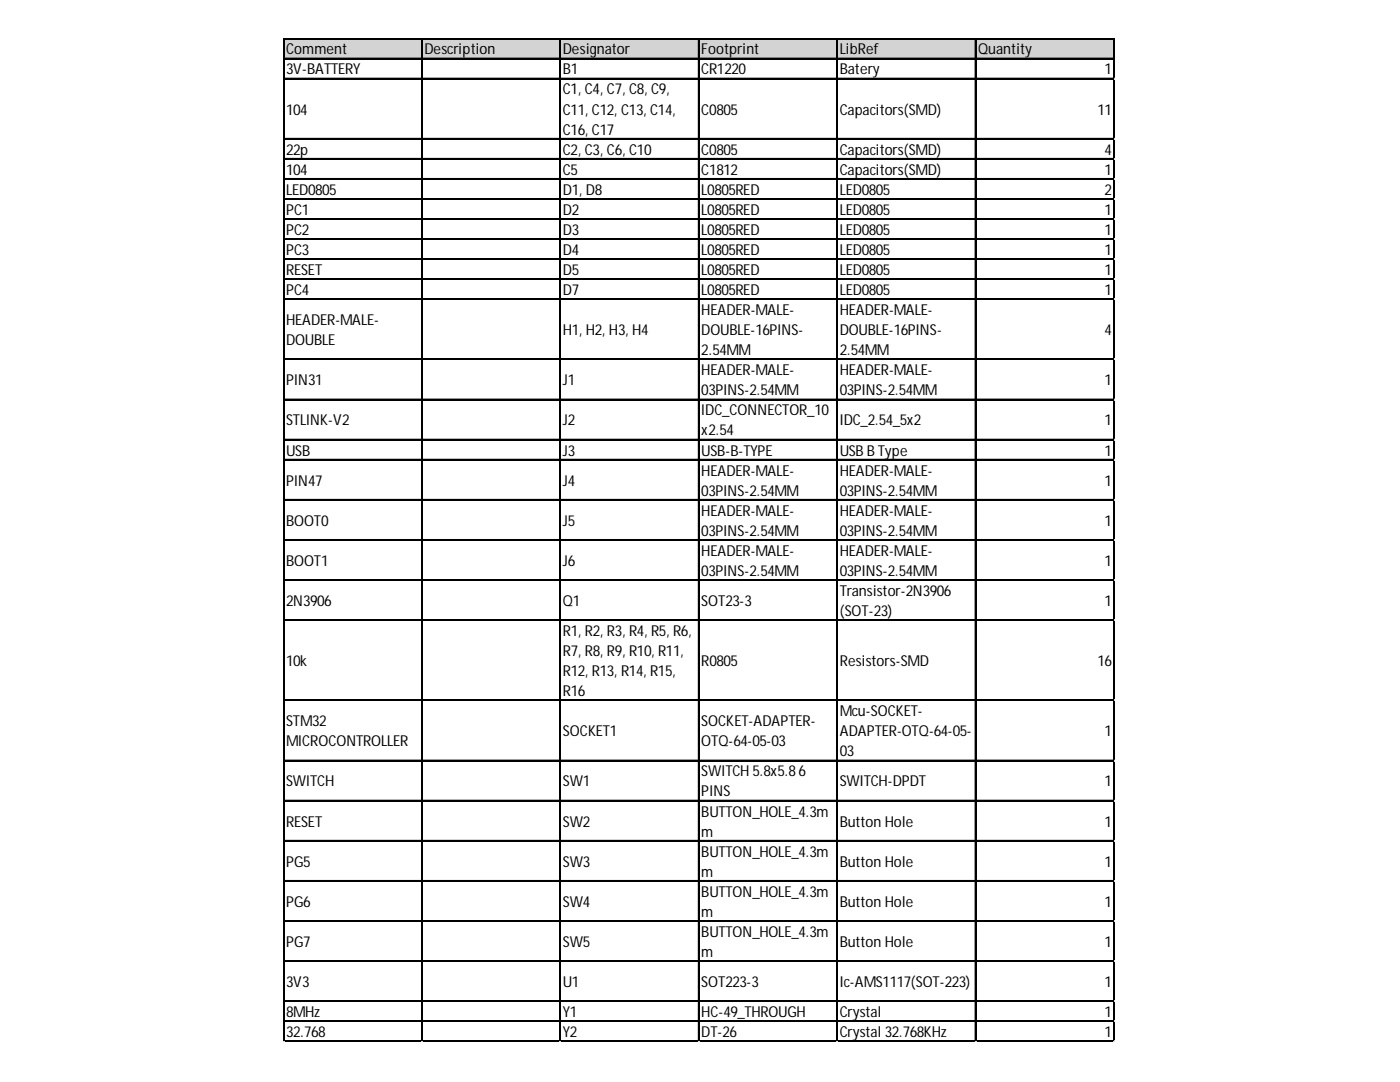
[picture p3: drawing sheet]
<svg xmlns="http://www.w3.org/2000/svg" width="279mm" height="216mm" viewBox="0 0 279 216" stroke-linecap="round" stroke-linejoin="round" font-family="sans-serif">
<defs><g id="words">
<g font-size="3">
<text x="57.1" y="10.9">Comment</text>
<text x="84.7" y="10.9">Description</text>
<text x="112.3" y="10.9">Designator</text>
<text x="140" y="10.9">Footprint</text>
<text x="167.6" y="10.9">LibRef</text>
<text x="195.2" y="10.9">Quantity</text>
<text x="57.1" y="14.9">3V-BATTERY</text>
<text x="112.3" y="14.9">B1</text>
<text x="140" y="14.9">CR1220</text>
<text x="167.6" y="14.9">Batery</text>
<text x="220.4" y="14.9">1</text>
<text x="57.1" y="22.9">104</text>
<text x="112.3" y="18.9">C1, C4, C7, C8, C9,</text>
<text x="112.3" y="22.9">C11, C12, C13, C14,</text>
<text x="140" y="22.9">C0805</text>
<text x="167.6" y="22.9">Capacitors(SMD)</text>
<text x="219" y="22.9">11</text>
<text x="112.3" y="26.9">C16, C17</text>
<text x="57.1" y="30.9">22p</text>
<text x="57.1" y="34.9">104</text>
<text x="112.3" y="30.9">C2, C3, C6, C10</text>
<text x="112.3" y="34.9">C5</text>
<text x="140" y="30.9">C0805</text>
<text x="140" y="34.9">C1812</text>
<text x="167.6" y="30.9">Capacitors(SMD)</text>
<text x="167.6" y="34.9">Capacitors(SMD)</text>
<text x="220.4" y="30.9">4</text>
<text x="220.4" y="34.9">1</text>
<text x="57.1" y="38.9">LED0805</text>
<text x="112.3" y="38.9">D1, D8</text>
<text x="140" y="38.9">L0805RED</text>
<text x="167.6" y="38.9">LED0805</text>
<text x="220.4" y="38.9">2</text>
<text x="57.1" y="42.9">PC1</text>
<text x="57.1" y="46.9">PC2</text>
<text x="112.3" y="42.9">D2</text>
<text x="112.3" y="46.9">D3</text>
<text x="140" y="42.9">L0805RED</text>
<text x="140" y="46.9">L0805RED</text>
<text x="167.6" y="42.9">LED0805</text>
<text x="167.6" y="46.9">LED0805</text>
<text x="220.4" y="42.9">1</text>
<text x="220.4" y="46.9">1</text>
<text x="57.1" y="50.9">PC3</text>
<text x="112.3" y="50.9">D4</text>
<text x="140" y="50.9">L0805RED</text>
<text x="167.6" y="50.9">LED0805</text>
<text x="220.4" y="50.9">1</text>
<text x="57.1" y="54.9">RESET</text>
<text x="57.1" y="58.9">PC4</text>
<text x="112.3" y="54.9">D5</text>
<text x="112.3" y="58.9">D7</text>
<text x="140" y="54.9">L0805RED</text>
<text x="140" y="58.9">L0805RED</text>
<text x="167.6" y="54.9">LED0805</text>
<text x="167.6" y="58.9">LED0805</text>
<text x="220.4" y="54.9">1</text>
<text x="220.4" y="58.9">1</text>
<text x="57.1" y="64.9">HEADER-MALE-</text>
<text x="140" y="62.9">HEADER-MALE-</text>
<text x="167.6" y="62.9">HEADER-MALE-</text>
<text x="57.1" y="68.9">DOUBLE</text>
<text x="112.3" y="66.9">H1, H2, H3, H4</text>
<text x="140" y="66.9">DOUBLE-16PINS-</text>
<text x="140" y="70.9">2.54MM</text>
<text x="167.6" y="66.9">DOUBLE-16PINS-</text>
<text x="167.6" y="70.9">2.54MM</text>
<text x="220.4" y="66.9">4</text>
<text x="57.1" y="76.9">PIN31</text>
<text x="112.3" y="76.9">J1</text>
<text x="140" y="74.9">HEADER-MALE-</text>
<text x="167.6" y="74.9">HEADER-MALE-</text>
<text x="220.4" y="76.9">1</text>
<text x="140" y="78.9">03PINS-2.54MM</text>
<text x="140" y="82.9">IDC_CONNECTOR_10</text>
<text x="167.6" y="78.9">03PINS-2.54MM</text>
<text x="57.1" y="84.9">STLINK-V2</text>
<text x="112.3" y="84.9">J2</text>
<text x="140" y="86.9">x2.54</text>
<text x="167.6" y="84.9">IDC_2.54_5x2</text>
<text x="220.4" y="84.9">1</text>
<text x="57.1" y="90.9">USB</text>
<text x="112.3" y="90.9">J3</text>
<text x="140" y="90.9">USB-B-TYPE</text>
<text x="140" y="94.9">HEADER-MALE-</text>
<text x="167.6" y="90.9">USBBType</text>
<text x="167.6" y="94.9">HEADER-MALE-</text>
<text x="220.4" y="90.9">1</text>
<text x="57.1" y="96.9">PIN47</text>
<text x="112.3" y="96.9">J4</text>
<text x="140" y="98.9">03PINS-2.54MM</text>
<text x="167.6" y="98.9">03PINS-2.54MM</text>
<text x="220.4" y="96.9">1</text>
<text x="57.1" y="104.9">BOOT0</text>
<text x="112.3" y="104.9">J5</text>
<text x="140" y="102.9">HEADER-MALE-</text>
<text x="140" y="106.9">03PINS-2.54MM</text>
<text x="167.6" y="102.9">HEADER-MALE-</text>
<text x="167.6" y="106.9">03PINS-2.54MM</text>
<text x="220.4" y="104.9">1</text>
<text x="57.1" y="112.9">BOOT1</text>
<text x="112.3" y="112.9">J6</text>
<text x="140" y="110.9">HEADER-MALE-</text>
<text x="167.6" y="110.9">HEADER-MALE-</text>
<text x="220.4" y="112.9">1</text>
<text x="140" y="114.9">03PINS-2.54MM</text>
<text x="167.6" y="114.9">03PINS-2.54MM</text>
<text x="167.6" y="118.9">Transistor-2N3906</text>
<text x="57.1" y="120.9">2N3906</text>
<text x="112.3" y="120.9">Q1</text>
<text x="140" y="120.9">SOT23-3</text>
<text x="167.6" y="122.9">(SOT-23)</text>
<text x="220.4" y="120.9">1</text>
<text x="112.3" y="126.9">R1, R2, R3, R4, R5, R6,</text>
<text x="112.3" y="130.9">R7, R8, R9, R10, R11,</text>
<text x="57.1" y="132.9">10k</text>
<text x="112.3" y="134.9">R12, R13, R14, R15,</text>
<text x="140" y="132.9">R0805</text>
<text x="167.6" y="132.9">Resistors-SMD</text>
<text x="219" y="132.9">16</text>
<text x="112.3" y="138.9">R16</text>
<text x="167.6" y="142.9">Mcu-SOCKET-</text>
<text x="57.1" y="144.9">STM32</text>
<text x="57.1" y="148.9">MICROCONTROLLER</text>
<text x="112.3" y="146.9">SOCKET1</text>
<text x="140" y="144.9">SOCKET-ADAPTER-</text>
<text x="140" y="148.9">OTQ-64-05-03</text>
<text x="167.6" y="146.9">ADAPTER-OTQ-64-05-</text>
<text x="220.4" y="146.9">1</text>
<text x="140" y="154.9">SWITCH 5.8x5.86</text>
<text x="167.6" y="150.9">03</text>
<text x="57.1" y="156.9">SWITCH</text>
<text x="112.3" y="156.9">SW1</text>
<text x="140" y="158.9">PINS</text>
<text x="167.6" y="156.9">SWITCH-DPDT</text>
<text x="220.4" y="156.9">1</text>
<text x="57.1" y="164.9">RESET</text>
<text x="112.3" y="164.9">SW2</text>
<text x="140" y="162.9">BUTTON_HOLE_4.3m</text>
<text x="140" y="166.9">m</text>
<text x="167.6" y="164.9">Button Hole</text>
<text x="220.4" y="164.9">1</text>
<text x="57.1" y="172.9">PG5</text>
<text x="112.3" y="172.9">SW3</text>
<text x="140" y="170.9">BUTTON_HOLE_4.3m</text>
<text x="167.6" y="172.9">Button Hole</text>
<text x="220.4" y="172.9">1</text>
<text x="140" y="174.9">m</text>
<text x="140" y="178.9">BUTTON_HOLE_4.3m</text>
<text x="57.1" y="180.9">PG6</text>
<text x="112.3" y="180.9">SW4</text>
<text x="140" y="182.9">m</text>
<text x="167.6" y="180.9">Button Hole</text>
<text x="220.4" y="180.9">1</text>
<text x="57.1" y="188.9">PG7</text>
<text x="112.3" y="188.9">SW5</text>
<text x="140" y="186.9">BUTTON_HOLE_4.3m</text>
<text x="140" y="190.9">m</text>
<text x="167.6" y="188.9">Button Hole</text>
<text x="220.4" y="188.9">1</text>
<text x="57.1" y="196.9">3V3</text>
<text x="112.3" y="196.9">U1</text>
<text x="140" y="196.9">SOT223-3</text>
<text x="167.6" y="196.9">Ic-AMS1117(SOT-223)</text>
<text x="220.4" y="196.9">1</text>
<text x="57.1" y="203">8MHz</text>
<text x="112.3" y="203">Y1</text>
<text x="140" y="203">HC-49_THROUGH</text>
<text x="167.6" y="203">Crystal</text>
<text x="220.4" y="203">1</text>
<text x="57.1" y="207">32.768</text>
<text x="112.3" y="207">Y2</text>
<text x="140" y="207">DT-26</text>
<text x="167.6" y="207">Crystal 32.768KHz</text>
<text x="220.4" y="207">1</text>
</g>
</g></defs>
<path d="M56.7 7.7h165.8v4.1h-165.8z" fill="#d3d3d3"/>
<g fill="none" stroke="#000" stroke-width=".2">
<path d="M56.5 7.6v200.3M56.6 7.6v200.3M56.7 7.6h165.7M56.7 7.7h165.7M56.7 11.6h165.7M56.7 11.7h165.7M56.7 15.6h165.7M56.7 15.7h165.7M84.1 7.8v200.1M84.2 7.8v200.1M111.7 7.8v200.1M111.8 7.8v200.1"/>
<path d="M139.4 7.8v200.1M139.5 7.8v200.1M167 7.8v200.1M167.1 7.8v200.1M194.6 7.8v200.1M194.7 7.8v200.1M222.2 7.8v200.1M222.3 7.8v200.1M56.7 27.6h165.7M56.7 27.7h165.7M56.7 31.6h165.7M56.7 31.7h165.7"/>
<path d="M56.7 35.6h165.7M56.7 35.7h165.7M56.7 39.6h165.7M56.7 39.7h165.7M56.7 43.6h165.7M56.7 43.7h165.7M56.7 47.6h165.7M56.7 47.7h165.7M56.7 51.6h165.7M56.7 51.7h165.7M56.7 55.6h165.7M56.7 55.7h165.7"/>
<path d="M56.7 59.6h165.7M56.7 59.7h165.7M56.7 71.6h165.7M56.7 71.7h165.7M56.7 79.6h165.7M56.7 79.7h165.7M56.7 87.6h165.7M56.7 87.7h165.7M56.7 91.6h165.7M56.7 91.7h165.7M56.7 99.6h165.7M56.7 99.7h165.7"/>
<path d="M56.7 107.6h165.7M56.7 107.7h165.7M56.7 115.7h165.7M56.7 115.8h165.7M56.7 123.7h165.7M56.7 123.8h165.7M56.7 139.7h165.7M56.7 139.8h165.7M56.7 151.7h165.7M56.7 151.8h165.7M56.7 159.7h165.7M56.7 159.8h165.7"/>
<path d="M56.7 167.7h165.7M56.7 167.8h165.7M56.7 175.7h165.7M56.7 175.8h165.7M56.7 183.7h165.7M56.7 183.8h165.7M56.7 191.7h165.7M56.7 191.8h165.7M56.7 199.7h165.7M56.7 199.8h165.7M56.7 203.7h165.7M56.7 203.8h165.7"/>
<path d="M56.7 207.7h165.7M56.7 207.8h165.7"/>
</g>
<path d="M56.5 207.9h.1" fill="none" stroke="#d4d4d4" stroke-width=".2"/>
<path d="M56.5 207.9h.2z" fill="#d4d4d4"/>
<path d="M84.1 207.9h.1" fill="none" stroke="#d4d4d4" stroke-width=".2"/>
<path d="M84.1 207.9h.2z" fill="#d4d4d4"/>
<path d="M111.7 207.9h.1" fill="none" stroke="#d4d4d4" stroke-width=".2"/>
<path d="M111.7 207.9h.2z" fill="#d4d4d4"/>
<path d="M139.4 207.9h.1" fill="none" stroke="#d4d4d4" stroke-width=".2"/>
<path d="M139.4 207.9h.2z" fill="#d4d4d4"/>
<path d="M167 207.9h.1" fill="none" stroke="#d4d4d4" stroke-width=".2"/>
<path d="M167 207.9h.2z" fill="#d4d4d4"/>
<path d="M194.6 207.9h.1" fill="none" stroke="#d4d4d4" stroke-width=".2"/>
<path d="M194.6 207.9h.2z" fill="#d4d4d4"/>
<path d="M222.2 207.9h.1" fill="none" stroke="#d4d4d4" stroke-width=".2"/>
<path d="M222.2 207.9h.2z" fill="#d4d4d4"/>
<path d="M222.4 15.6h.1" fill="none" stroke="#d4d4d4" stroke-width=".2"/>
<path d="M222.4 15.6l.1 .2z" fill="#d4d4d4"/>
<path d="M222.4 27.6h.1" fill="none" stroke="#d4d4d4" stroke-width=".2"/>
<path d="M222.4 27.6l.1 .2z" fill="#d4d4d4"/>
<path d="M222.4 31.6h.1" fill="none" stroke="#d4d4d4" stroke-width=".2"/>
<path d="M222.4 31.6l.1 .2z" fill="#d4d4d4"/>
<path d="M222.4 35.6h.1" fill="none" stroke="#d4d4d4" stroke-width=".2"/>
<path d="M222.4 35.6l.1 .2z" fill="#d4d4d4"/>
<path d="M222.4 39.6h.1" fill="none" stroke="#d4d4d4" stroke-width=".2"/>
<path d="M222.4 39.6l.1 .2z" fill="#d4d4d4"/>
<path d="M222.4 43.6h.1" fill="none" stroke="#d4d4d4" stroke-width=".2"/>
<path d="M222.4 43.6l.1 .2z" fill="#d4d4d4"/>
<path d="M222.4 47.6h.1" fill="none" stroke="#d4d4d4" stroke-width=".2"/>
<path d="M222.4 47.6l.1 .2z" fill="#d4d4d4"/>
<path d="M222.4 51.6h.1" fill="none" stroke="#d4d4d4" stroke-width=".2"/>
<path d="M222.4 51.6l.1 .2z" fill="#d4d4d4"/>
<path d="M222.4 55.6h.1" fill="none" stroke="#d4d4d4" stroke-width=".2"/>
<path d="M222.4 55.6l.1 .2z" fill="#d4d4d4"/>
<path d="M222.4 59.6h.1" fill="none" stroke="#d4d4d4" stroke-width=".2"/>
<path d="M222.4 59.6l.1 .2z" fill="#d4d4d4"/>
<path d="M222.4 71.6h.1" fill="none" stroke="#d4d4d4" stroke-width=".2"/>
<path d="M222.4 71.6l.1 .2z" fill="#d4d4d4"/>
<path d="M222.4 79.6h.1" fill="none" stroke="#d4d4d4" stroke-width=".2"/>
<path d="M222.4 79.6l.1 .2z" fill="#d4d4d4"/>
<path d="M222.4 87.6h.1" fill="none" stroke="#d4d4d4" stroke-width=".2"/>
<path d="M222.4 87.6l.1 .2z" fill="#d4d4d4"/>
<path d="M222.4 91.6h.1" fill="none" stroke="#d4d4d4" stroke-width=".2"/>
<path d="M222.4 91.6l.1 .2z" fill="#d4d4d4"/>
<path d="M222.4 99.6h.1" fill="none" stroke="#d4d4d4" stroke-width=".2"/>
<path d="M222.4 99.6l.1 .2z" fill="#d4d4d4"/>
<path d="M222.4 107.6h.1" fill="none" stroke="#d4d4d4" stroke-width=".2"/>
<path d="M222.4 107.6l.1 .2z" fill="#d4d4d4"/>
<path d="M222.4 115.7h.1" fill="none" stroke="#d4d4d4" stroke-width=".2"/>
<path d="M222.4 115.7l.1 .2z" fill="#d4d4d4"/>
<path d="M222.4 123.7h.1" fill="none" stroke="#d4d4d4" stroke-width=".2"/>
<path d="M222.4 123.7l.1 .2z" fill="#d4d4d4"/>
<path d="M222.4 139.7h.1" fill="none" stroke="#d4d4d4" stroke-width=".2"/>
<path d="M222.4 139.7l.1 .2z" fill="#d4d4d4"/>
<path d="M222.4 151.7h.1" fill="none" stroke="#d4d4d4" stroke-width=".2"/>
<path d="M222.4 151.7l.1 .2z" fill="#d4d4d4"/>
<path d="M222.4 159.7h.1" fill="none" stroke="#d4d4d4" stroke-width=".2"/>
<path d="M222.4 159.7l.1 .2z" fill="#d4d4d4"/>
<path d="M222.4 167.7h.1" fill="none" stroke="#d4d4d4" stroke-width=".2"/>
<path d="M222.4 167.7l.1 .2z" fill="#d4d4d4"/>
<path d="M222.4 175.7h.1" fill="none" stroke="#d4d4d4" stroke-width=".2"/>
<path d="M222.4 175.7l.1 .2z" fill="#d4d4d4"/>
<path d="M222.4 183.7h.1" fill="none" stroke="#d4d4d4" stroke-width=".2"/>
<path d="M222.4 183.7l.1 .2z" fill="#d4d4d4"/>
<path d="M222.4 191.7h.1" fill="none" stroke="#d4d4d4" stroke-width=".2"/>
<path d="M222.4 191.7l.1 .2z" fill="#d4d4d4"/>
<path d="M222.4 199.7h.1" fill="none" stroke="#d4d4d4" stroke-width=".2"/>
<path d="M222.4 199.7l.1 .2z" fill="#d4d4d4"/>
<path d="M222.4 203.7h.1" fill="none" stroke="#d4d4d4" stroke-width=".2"/>
<path d="M222.4 203.7l.1 .2z" fill="#d4d4d4"/>
<path d="M222.4 207.7h.1" fill="none" stroke="#d4d4d4" stroke-width=".2"/>
<path d="M222.4 207.7l.1 .2z" fill="#d4d4d4"/>
<use href="#words"/>
</svg>
